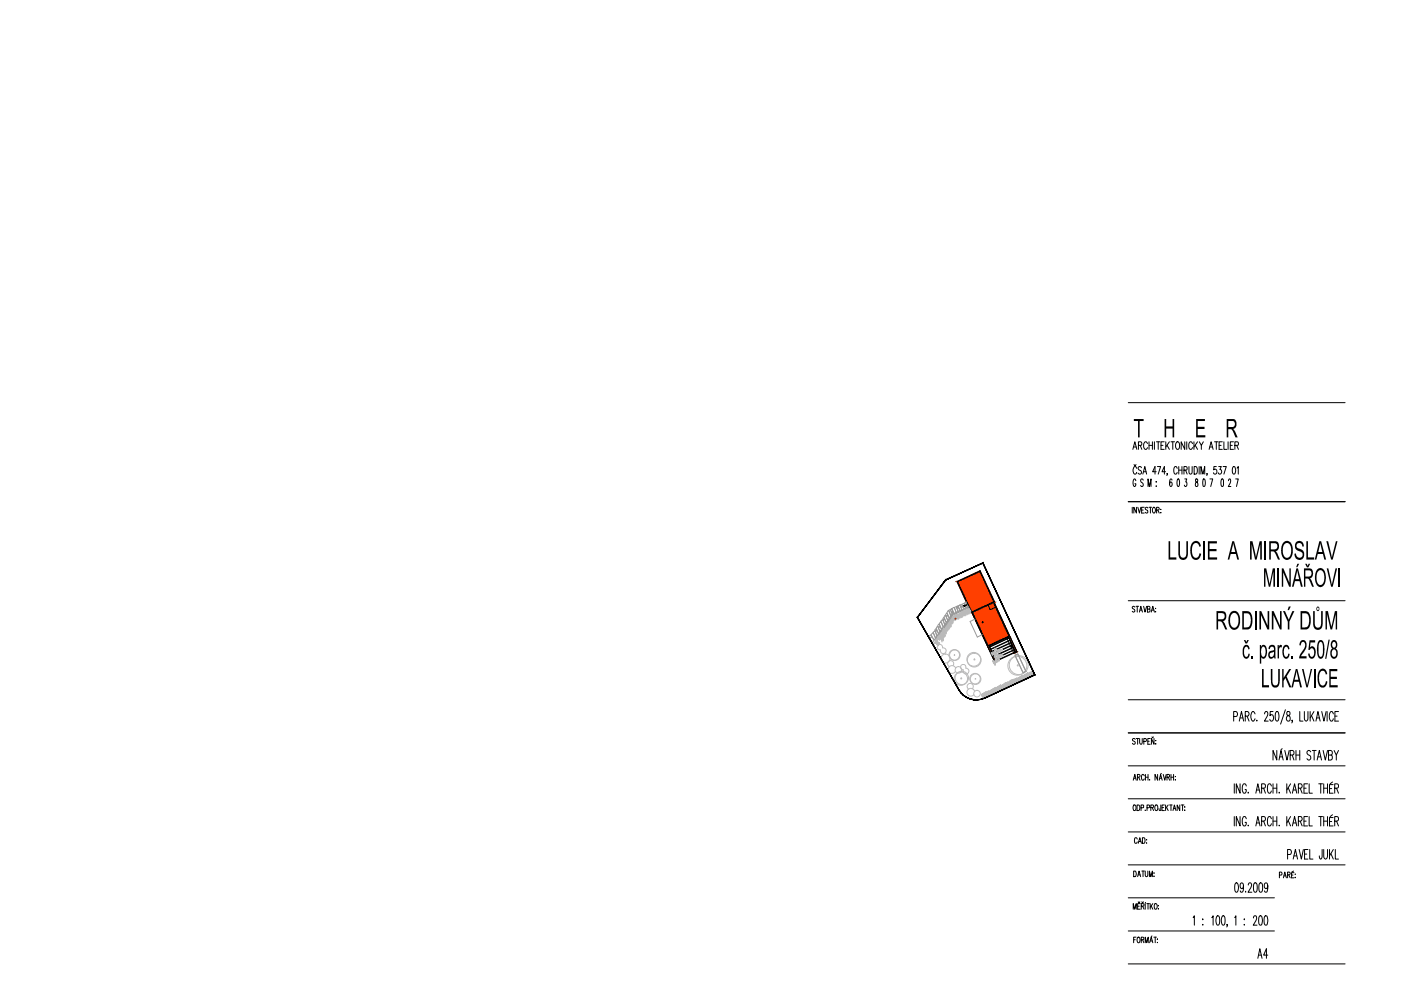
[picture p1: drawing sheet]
<svg xmlns="http://www.w3.org/2000/svg" width="297mm" height="210mm" viewBox="0 0 297 210" stroke-linecap="round" stroke-linejoin="round" font-family="sans-serif">
<g fill="none" stroke="#000" stroke-width=".21">
<path d="M239.2 85.4h46M240.2 95.3l.4-1.6 .4 1.6M240.4 94.8h.5M240.4 98.5l.3 .3 .2-.3M241 99.3l-.3-.4a.88 .88 0 0 0-.5 .8 .88 .88 0 0 0 .5 .8l.3-.4M241.4 94.4h.6v-.6l-.6-.1v1.6M241.8 94.4l.3 .9M242 99.2a.38 .38 0 0 0-.6-.2 .38 .38 0 0 0 .1 .6l.4 .3v.5a.41 .41 0 0 1-.6-.1M243.3 94.1l-.3-.4a.89 .89 0 0 0-.3 1.5l.3 .1 .3-.4M243.6 93.7v1.6M243.6 94.4h.7M244.3 93.7v1.6"/>
<path d="M244.8 93.7v1.6M245.2 93.7h.7M245.4 98.9h.7l-.5 1.6M245.6 93.7v1.6M246.2 94.4h.4M246.8 93.7h-.6v1.6h.6M247.2 93.7v1.6M247.4 94.4l.5 .9M247.9 93.7l-.7 1.1M248.3 93.7h.7M248.7 93.7v1.6M249.5 93.8l.1-.1a.9 .9 0 0 1 .3 1.5l-.1 .1a.89 .89 0 0 1-.3-1.5z"/>
<path d="M249.6 99.3l-.3-.4a.96 .96 0 0 0-.3 1.5l.3 .1 .3-.4M249.9 98.9v1.6M249.9 99.7h.7M250.6 98.9v1.6M251 99.7l.6-.1v-.6l-.6-.1v1.6M251.2 93.7v1.6l-.8-1.6v1.6M251.4 99.7l.3 .8M251.6 93.7v1.6M252.1 98.9v1.4l.3 .2 .3-.2 .1-1.4M252.8 94.1l-.3-.4a.9 .9 0 0 0-.2 1.5l.2 .1 .3-.4M253.1 93.7v1.6M253.2 98.9h.3a1.1 1.1 0 0 1 0 1.6h-.3z"/>
<path d="M253.4 94.4l.5 .9M253.9 93.7l-.8 1.1M254.2 98.9v1.6M254.3 93.7l.4 .7 .4-.7M254.7 94.4v.9M256.4 95.3l.4-1.6 .4 1.6M256.5 94.8h.5M257.5 93.7h.8M257.9 98.9h-.5v.7a.47 .47 0 0 1 .6 .4 .47 .47 0 0 1-.7 .4v-.2M257.9 93.7v1.6M258.4 98.9h.5l-.3 .7a.46 .46 0 0 1 .4 .6 .46 .46 0 0 1-.7 .2v-.2M258.5 94.4h.4"/>
<path d="M259.2 93.7h-.7v1.6h.7M259.3 98.9h.7l-.5 1.6M259.5 93.7v1.6h.6M260.4 93.7v1.6M260.8 94.4h.5M261.4 99l.2-.1a1.02 1.02 0 0 1 0 1.6l-.3-.3v-.3zM261.5 93.7h-.7v1.6h.7M261.8 94.4h.7v-.6l-.7-.1v1.6M262.2 94.4l.4 .9M262.3 99.3l.2-.4v1.6M239.2 106.4h46M240.1 107.6v1.2"/>
<path d="M240.8 101.9l-.2-.4a1.02 1.02 0 0 0 0 1.7l.2-.4v-.2h-.2M240.9 107.6v1.2l-.5-1.2v1.2M241.2 107.6l.4 1.2 .3-1.2M242 108.1h.4M242.3 100.5l.4-1.6 .4 1.6M242.4 101.8l-.1-.2a.35 .35 0 0 0-.5 .2 .35 .35 0 0 0 .2 .5 .45 .45 0 0 1 .4 .4 .45 .45 0 0 1-.4 .5l-.2-.3M242.5 100h.5M242.6 107.6h-.6v1.2h.6M243.4 107.7a.28 .28 0 0 0-.5-.1 .28 .28 0 0 0 0 .4l.4 .2 .1 .4-.2 .2-.4-.2M243.4 103.2v-1.7l.3 1.7 .3-1.7v1.7M243.6 107.6h.6M243.9 107.6v1.2"/>
<path d="M244.4 107.7l.2-.1a.67 .67 0 0 1 .4 .6 .67 .67 0 0 1-.4 .6l-.3-.5zM245.1 103h.1M245.1 100h-.7l.5-1.1v1.6M245.1 102.1v.2zM245.2 108.1h.5v-.4l-.5-.1v1.2M245.5 108.1l.3 .7M246.1 108h.1M246.1 108.7h.1M247.1 100h-.7l.5-1.1v1.6M247.5 100.4h-.1h.1l-.1 .4M248.5 101.8l-.3-.3a1.17 1.17 0 0 0 .1 1.7 .57 .57 0 0 0-.1-1l-.2 .4M249.7 101.6l.1-.1a1.23 1.23 0 0 1 0 1.7l-.3-.7z"/>
<path d="M251.2 101.5h.4l-.2 .7a.55 .55 0 0 1 .3 .5 .55 .55 0 0 1-.4 .5l-.2-.3M253.6 101.5l-.1 .6a.54 .54 0 0 1 .5 .5 .54 .54 0 0 1-.4 .6 .64 .64 0 0 1 .3-1.1v-.5zM254.6 100.5v-1.6l.4 1.6 .4-1.6v1.6M255.1 101.6l.2-.1 .2 .4v1l-.2 .3-.3-.3zM255.9 100.4l-.1 .4M256.5 101.5h.6l-.4 1.7M259 101.6l.2-.1 .2 .4v1l-.2 .3-.3-.3zM260.5 101.9v-.3l.3-.1 .1 .4-.1 .5-.4 .8h.6M262 101.5h.5l-.3 1.7M200.6 122.9l7.8-3.5 11 23.7-10.6 4.9a4.2 4.2 0 0 1-5.5-1.8l-8.8-15.3zM202.9 123.3l4.9-2.3 3.1 6.7-5 2.2zM203.1 123.3l4.7-2.1 2.9 6.4-4.7 2.1z"/>
<path d="M206.1 129.9l4.7-2.2 4.8 10.5-.6 .3-.1-.1 .4-.2-1.5-3.2-4.1 1.9 1.5 3.3-.3 .2zM206.1 129.9l4.8 10.5 .3-.2-1.5-3.3 4.1-1.9 1.5 3.2-.4 .2M209.5 128.3l.4 1 1.2-.5M210.6 127.7l3.3 7.2-4.4 2-3.3-7.1M210.8 127.7l4.8 10.5-.6 .3-.1-.1M213.4 135.2l.1 .2M213.6 135.5l.4 .9M213.9 135.2l-4.1 1.9M213.9 135.3l-4.1 1.9M214 136.5l.2 .4M214.1 135.7l-4.1 2M214.2 135.8l-4.2 1.9"/>
<path d="M214.2 137l.2 .4M214.4 136.2l-4.2 1.9M214.4 136.3l-4.1 1.9M214.5 137.5l.2 .4M214.6 136.7l-4.1 1.9M214.6 136.8l-4.1 1.9M214.7 138l.2 .4M214.8 137.2l-4.1 1.9M214.9 137.3l-4.2 1.9M214.9 138.4l-3.8 1.7M215 138.5l-3.8 1.7M215 137.7l-4.1 1.9 4.2-1.8"/>
<path d="M239.2 127.4h46M240.6 128.7a.27 .27 0 0 0-.4-.1 .27 .27 0 0 0 0 .5l.2 .1a.31 .31 0 0 1 .2 .5 .31 .31 0 0 1-.5-.1M240.9 128.6h.5M241.1 128.6v1.2M241.6 129.8l.3-1.2 .3 1.2M241.7 129.4h.4M242.5 128.6l.3 1.2 .3-1.2M243.3 129.1h.4l.1-.4-.5-.1v1.2l.5-.1v-.5l-.2-.1M244.1 129.8l.3-1.2 .4 1.2M244.2 129.4h.4M245 129h.1M245 129.7h.1"/>
<path d="M239.2 148.4h46M239.2 155.4h46M240.7 156.7a.3 .3 0 0 0-.4-.1 .3 .3 0 0 0-.1 .4l.3 .2a.31 .31 0 0 1 .1 .5 .31 .31 0 0 1-.5-.1M240.9 156.6h.6M241.2 156.6v1.2M241.6 156.6v.8l.3 .4 .2-.1 .1-.3v-.8M242.5 157.2h.5v-.5l-.5-.1v1.2M243.4 157.2h.3M243.9 156.6h-.5v1.2h.5M244.2 156.2l.2 .2 .1-.2M244.7 156.6v1.2l-.6-1.2v1.2M245.1 157h.1"/>
<path d="M245.1 157.7h.1M261.6 151.9h.5l.2-.1 .1-.6-.3-.3h-.5v2M262.7 152.9l.5-2 .5 2M262.9 152.2h.6M264 151.8h.7l.1-.6-.3-.3h-.5v2M264.4 151.8l.4 1.1M266.1 151.4l-.3-.5h-.3a1.62 1.62 0 0 0 0 2h.3l.3-.5M266.5 152.7v.2v-.1M268.1 151.4l.2-.5h.3l.2 .3a2.43 2.43 0 0 1-.7 1.7h.8M269.9 150.9h-.6v.9v-.2a.38 .38 0 0 1 .6 .2l.1 .5-.1 .5-.4 .1-.3-.4M270.5 151l.2-.1 .3 .1 .2 .8-.2 1-.3 .1a1.89 1.89 0 0 1-.2-1.9zM270.7 159.1v2l-.8-2v2"/>
<path d="M271.9 158.7l-.3 .2M272.4 159.1l.5 2 .4-2M272.5 150.5l-1 3M272.9 151l-.1 .2a.99 .99 0 0 0 .7 .8v.5l-.2 .4a.64 .64 0 0 1-.6-.7 .64 .64 0 0 1 .6-.6l.2-.2v-.4l-.2-.1zM274 152.8v.1l-.1-.1h.1l-.1 .5M274.8 159.1v2M275.6 150.9v2h.7M275.6 159.1v2M276.5 150.9l.1 1.7 .3 .3 .4-.3v-1.7M277.8 150.9v2M277.9 159.4a.45 .45 0 0 0-.7-.1 .45 .45 0 0 0 .1 .7l.6 .4a.52 .52 0 0 1-.3 .7h-.2l-.3-.2M278.1 151.8l.5 1.1"/>
<path d="M278.2 159.1h.8M278.6 150.9l-.8 1.3M278.6 159.1v2M279 152.9l.4-2 .5 2M279.2 152.2h.5M280.2 150.9l.5 2 .5-2M280.5 159.1l.5 2 .5-2M281.4 150.9v2M282.7 151.4l-.3-.5a1.01 1.01 0 0 0-.5 1.5 .41 .41 0 0 0 .2 .4 .41 .41 0 0 0 .4 0l.2-.4M282.9 159.1l.4 1 .5-1M283 151.8h.5M283.8 150.9h-.8v2h.8"/>
<path d="M239.2 169.4h46M239.2 176.4h46M239.2 162.4h46M240.3 165.4l.3-1.2 .3 1.2M240.4 170.7a.62 .62 0 0 1 .5 .6 .62 .62 0 0 1-.5 .6 1 1 0 0 1 0-1.2zM240.4 165h.4M241.1 170.7a.59 .59 0 0 1 .6 .6 .59 .59 0 0 1-.6 .6zM241.1 177.9a.32 .32 0 0 0-.4-.3 .32 .32 0 0 0-.2 .5v.2a.32 .32 0 0 0 .2 .5 .32 .32 0 0 0 .4-.3M241.2 164.8l.5-.1-.1-.4-.4-.1v1.2M241.3 178.8l.4-1.2 .3 1.2M241.4 164.8l.3 .6M241.5 178.4h.4"/>
<path d="M241.9 171.3l.5-.1 .1-.4-.6-.1v1.2M242.2 177.6h.3a.8 .8 0 0 1 0 1.2h-.3zM242.6 164.5a.32 .32 0 0 0-.4-.3 .32 .32 0 0 0-.2 .5v.3a.32 .32 0 0 0 .2 .4 .32 .32 0 0 0 .4-.3M242.8 171.7l.1 .1M242.9 164.2v1.2M242.9 164.8h.5M243.1 178.7h.1M243.1 178v.1zM243.2 171.3l.5-.1v-.5h-.5v1.2M243.4 164.2v1.2M243.7 165.3h.1M244 171.2h.5v-.4l-.5-.1v1.2"/>
<path d="M244.3 171.2l.3 .7M245 170.7h.1a.64 .64 0 0 1 .4 .6 .64 .64 0 0 1-.4 .6 .85 .85 0 0 1-.1-1.2zM245.4 164.2v1.2l-.5-1.2v1.2M245.8 165.4l.3-1.2 .3 1.2M245.9 165h.4M246.1 170.7v1.1h-.3l-.1-.4M246.2 164l-.1 .1M246.4 171.2h.3M246.6 164.2l.4 1.2 .3-1.2M246.9 170.7h-.5v1.2h.5M247.1 170.7v1.2M247.3 171.2l.4 .7"/>
<path d="M247.4 164.8l.5-.1v-.4l-.5-.1v1.2M247.7 170.7l-.6 .7M247.7 164.8l.3 .6M248 170.7h.5M248.3 164.2v1.2M248.3 170.7v1.2M248.3 164.8h.5M248.7 171.9l.3-1.2 .3 1.2M248.8 171.4h.4M248.8 164.2v1.2M249.2 164.6h.1M249.2 165.3h.1"/>
<path d="M250.1 170.7v1.2l-.5-1.2v1.2M250.4 170.7h.6M250.7 170.7v1.2M251.2 171.1h.1M251.2 171.7v.2zM261.7 166.2v2M261.7 173.1v2M262.9 173.1v2l-.8-2v2M262.9 166.2v2l-.8-2v2M264.2 173.6a.44 .44 0 0 0-.5-.5 1.57 1.57 0 0 0 0 2 .44 .44 0 0 0 .5-.4v-.3h-.2M264.2 166.7a.41 .41 0 0 0-.2-.4 .41 .41 0 0 0-.4 0 1.69 1.69 0 0 0 .1 1.9 .44 .44 0 0 0 .5-.5v-.3h-.2M264.7 174.9l-.1 .1h.1"/>
<path d="M264.7 168l-.1 .1h.1M266.3 175.1l.4-2 .5 2M266.3 168.2l.4-2 .5 2M266.4 174.5h.6M266.4 167.5h.6M267.5 174.1h.5l.3-.2-.1-.7-.7-.1v2M267.5 167.1h.5l.3-.2-.1-.6-.7-.1v2M267.9 174.1l.4 1M267.9 167.1l.4 1.1M269.6 173.6a.41 .41 0 0 0-.2-.4 .41 .41 0 0 0-.5 0 1.69 1.69 0 0 0 .2 1.9 .44 .44 0 0 0 .5-.4M269.6 166.7a.41 .41 0 0 0-.2-.4 .41 .41 0 0 0-.5 0 1.69 1.69 0 0 0 .2 1.9 .44 .44 0 0 0 .5-.5M269.9 166.2v2"/>
<path d="M269.9 173.1v2M269.9 174.1h.8M269.9 167.1h.8M270.7 166.2v2M270.7 173.1v2M271.2 161.1l.4-2 .5 2M271.2 174.9l.1 .1M271.2 168l.1 .1M271.3 160.5h.6M272.8 166.2v2M272.8 173.1v2M273.1 174l.5 1.1"/>
<path d="M273.1 167l.5 1.2M273.5 160.1l.8-.1v-.8l-.8-.1v2M273.6 173.1l-.8 1.4M273.6 166.2l-.8 1.3M274 160.1l.3 1M274 175.1l.5-2 .4 2M274 168.2l.5-2 .4 2M274.2 174.5h.6M274.2 167.5h.6M274.8 160.1h.8M275.3 174.1l.7-.1 .1-.3-.1-.5-.7-.1v2M275.3 167.1l.7-.1 .1-.3-.1-.4-.7-.1v2"/>
<path d="M275.7 174.1l.4 1M275.7 167.1l.4 1.1M276.5 174.1h.4M276.5 167.1h.4M277.2 173.1h-.7v2h.7M277.2 166.2h-.7v2h.7M277.6 173.1v2h.6M277.6 166.2v2h.6M279.3 161.1l.4-2 .5 2M279.4 160.5h.6M279.6 173.1h.8M279.6 166.2h.8"/>
<path d="M280 166.2v2M280 173.1v2M280.7 174.1h.8M280.7 166.2v2M280.7 173.1v2M280.7 167.1h.8M281.5 166.2v2M281.5 173.1v2M281.7 160.1h.5l.2-.2v-.6l-.2-.2h-.5v2h.5l.2-.2v-.6l-.2-.2M281.9 174.2h.4M281.9 167.2h.4M282.5 172.7l-.5 .4"/>
<path d="M282.5 165.8l-.5 .4M282.6 173.3h-.7v1.8h.7M282.6 166.4h-.7v1.8h.7M283 174.1h.5l.2-.2v-.7l-.7-.1v2M283 167.1h.5l.2-.2v-.6l-.7-.1v2M283.3 160.1v1M283.4 174.1l.4 1M283.4 167.1l.4 1.1M239.2 183.4h46M239.2 190.4h31M239.2 197.4h31M240.3 192.8v-1.2l.3 1.2 .3-1.2v1.2"/>
<path d="M240.4 184.7h.3a.8 .8 0 0 1 0 1.2h-.3zM240.4 199.2h.3M240.9 198.7h-.5v1.2M241.2 185.9l.3-1.2 .3 1.2M241.2 192.1h.3M241.2 198.7a.55 .55 0 0 1 .6 .4 .55 .55 0 0 1-.2 .6l-.1 .1a.62 .62 0 0 1-.5-.4 .62 .62 0 0 1 .2-.7zM241.3 191.2l.2 .3 .2-.3M241.3 185.5h.4M241.8 191.6h-.6v1.2h.6M242 199.2h.5l-.1-.5h-.4v1.2M242 192.1h.5v-.4l-.5-.1v1.2M242.1 191.2l.2 .3 .1-.3"/>
<path d="M242.1 184.7h.5M242.3 199.2l.2 .7M242.3 192.1l.3 .7M242.3 184.7v1.2M242.8 184.7v.8l.2 .4 .3-.2 .1-1M242.8 199.9v-1.2l.3 1.2 .3-1.2v1.2M242.8 191.6v1.2M242.9 191.3l-.1 .2M243.1 191.6h.6M243.4 191.6v1.2M243.7 185.9v-1.2l.3 1.2 .3-1.2v1.2M243.7 199.9l.4-1.2 .3 1.2"/>
<path d="M243.9 199.5h.4M243.9 191.6v1.2M244.1 192.1l.3 .7M244.2 198.4l-.1 .2M244.4 191.6l-.5 .7M244.6 198.7h.6M244.7 185.1v.1zM244.7 185.7v.2zM244.8 191.6h.1a.62 .62 0 0 1 .5 .6 .62 .62 0 0 1-.5 .6 1 1 0 0 1-.1-1.2zM244.9 198.7v1.2M245.4 199.8h.1M245.4 199.1v.1z"/>
<path d="M245.6 192h.1M245.6 192.6v.2zM253 194.5l.2-.3v2M255 194.8v.2zM255 196v.2zM256.9 194.5l.3-.3v2M258 194.3l.3-.1a1.6 1.6 0 0 1 0 2h-.1a1.65 1.65 0 0 1-.2-1.9zM259.2 194.3l.2-.1a1.6 1.6 0 0 1 0 2h-.1a1.65 1.65 0 0 1-.1-1.9zM260.2 196.1h-.1h.1l-.1 .4M261.8 194.5l.2-.3v2M261.9 187.3l.3-.1a1.47 1.47 0 0 1 0 2h-.1a1.86 1.86 0 0 1-.2-1.9zM263.6 187.8l-.1 .5a.58 .58 0 0 1-.7-.4 .58 .58 0 0 1 .5-.7l.3 .2v.4a1 1 0 0 1-.4 1.4l-.2-.3"/>
<path d="M263.8 194.8v.2zM263.8 196v.2zM264.1 189v.1M264.7 187.6l.2-.4 .3 .1 .2 .3-.2 .6-.6 1h.8M265.8 194.6l.2-.4 .3 .1 .1 .2a2.3 2.3 0 0 1-.7 1.7h.8M265.9 187.3l.3-.1a1.6 1.6 0 0 1 0 2h-.1a1.86 1.86 0 0 1-.2-1.9zM267 194.3h.5l.2 .7-.2 1.1-.3 .1a1.86 1.86 0 0 1-.2-1.9zM267.1 187.3l.3-.1a1.6 1.6 0 0 1 0 2h-.2a1.86 1.86 0 0 1-.1-1.9zM268.2 194.3h.4l.2 .7-.2 1.1-.3 .1a1.86 1.86 0 0 1-.1-1.9zM268.8 187.8l-.2 .5a.59 .59 0 0 1-.6-.4 .59 .59 0 0 1 .4-.7h.1a1.48 1.48 0 0 1 0 2l-.3-.1-.1-.2M271.3 185.5h.4l.1-.3-.2-.3h-.3v1.2M272.1 186.1l.3-1.2 .3 1.2"/>
<path d="M272.2 185.7h.4M273 181.2h.5l.2-.2 .1-.5-.3-.4h-.5v2M273 185.5l.5-.1v-.4l-.5-.1v1.2M273.2 185.5l.3 .6M273.8 185.5h.3M274.2 182.1l.4-2 .5 2M274.3 184.7l-.4 .2M274.3 185h-.5v1.1h.5M274.3 181.5h.6M274.6 185.3h.1M274.6 186v.1zM275.4 180.1l.5 2 .4-2"/>
<path d="M276.6 181.1h.5M277.3 180.1h-.7v2h.7M277.7 180.1v2h.7M280.3 180.1v1.5l-.2 .5-.3-.2-.1-.4M280.7 180.1v1.7l.3 .3 .3-.1 .2-.4v-1.5M281.9 180.1v2M282.2 181l.5 1.1M282.7 180.1l-.8 1.4M283.1 180.1v2h.7M239.2 204.4h46M266.7 203.2l.4-2 .5 2M266.9 202.5h.5"/>
<path d="M268.8 202.5h-.9l.6-1.3v2"/>
<circle cx="208.3" cy="132" r=".11"/>
<circle cx="208.3" cy="132" r=".06"/>
<circle cx="214.6" cy="137.1" r=".11"/>
<circle cx="214.6" cy="137.1" r=".06"/>
</g>
<g fill="#000">
<path d="M240.4 88.8h2.1v.5h-.9v3.4h-.3v-3.4h-.9zM246.9 88.8h.4v1.6h1.3v-1.6h.3v3.9h-.3v-1.8h-1.3v1.8h-.4zM253.6 88.8h1.9v.5h-1.6v1.2h1.5v.5h-1.5v1.3h1.7v.4h-2zM247.8 114.8h.3v3.4h1.3v.4h-1.6zM249.8 114.8h.4v3l.2 .3 .4 .2 .4-.1 .2-.3 .1-3.1h.4l-.1 3.1-.1 .4-.4 .3h-.9l-.5-.5zM252.8 115.1l.3-.3 .5-.1 .5 .1 .4 .6 .1 .4-.3 .1-.3-.6-.3-.2-.4 .1-.4 .3-.1 .5v1.4l.3 .7 .8 .1 .2-.2 .2-.7 .4 .1-.4 .9-.4 .4-.8-.1-.6-.9-.1-1.6zM256.1 114.8h1.9v.4h-1.6v1.2h1.5v.5h-1.5v1.3h1.6v.4h-1.9zM265 114.8h.5l.8 3.3 .8-3.3h.4v3.8h-.3v-3.2l-.8 3.2h-.3l-.7-3.3v3.3h-.4zM274.7 115l.5-.3 .7 .1 .3 .2 .3 .9h-.4l-.1-.5-.4-.3-.5 .1-.2 .4a.95 .95 0 0 0 1 .9l.6 .6v.9l-.5 .6-.8 .1-.5-.4-.3-.9 .4-.1 .1 .6 .5 .4 .6-.2 .2-.5-.2-.5-1-.4-.4-.4v-.9zM277 114.8h.3v3.4h1.3v.4h-1.6zM281.2 114.8h.4l.8 3.4 .8-3.4h.4l-1 3.8h-.4zM265.3 139.1h.4v.5h-.4z"/>
<path d="M267 129.6h.4l1.4 3.1v-3.1h.3v3.9h-.4l-1.3-3.1v3.1h-.4zM268 120.5h.5l.7 3.4 .7-3.4h.4v3.9h-.3v-3.3l-.7 3.3h-.3l-.7-3.3v3.3h-.3zM269.6 129.6h.4l1.4 3.1v-3.1h.3v3.9h-.3l-1.4-3.1v3.1h-.4zM270.9 136.8h.2v.4a.39 .39 0 0 1 .2-.4 .39 .39 0 0 1 .5 .1l-.1 .4a.46 .46 0 0 0-.5 .2 .46 .46 0 0 0 0 .5v1.6h-.3zM271.8 120.5h.3l1.3 3.1v-3.1h.3v3.9h-.4l-1.2-3v3h-.3zM272.1 137l.4-.3 .5 .1 .4 .8-.3 .1v-.1a.44 .44 0 0 0-.5-.4 .44 .44 0 0 0-.4 .5l.1 1.3a.45 .45 0 0 0 .6 .2 .45 .45 0 0 0 .2-.6h.3l-.2 .8-.4 .3-.5-.2-.4-1v-.9zM273.8 139.1h.3v.5h-.3zM275.8 135.9l.7-.2 .5 .7v.7l-.2 .6-1 1.4h1.2v.5h-1.6l.2-.8 1.1-1.7v-.6a.47 .47 0 0 0-.6-.4 .47 .47 0 0 0-.3 .7h-.3zM277.7 135.7h1.1v.5h-.9l-.2 1.1 .4-.3 .4 .1 .3 .4 .2 .6-.1 .9-.4 .6-.4 .1-.4-.2-.3-.9 .3-.1 .1 .5a.51 .51 0 0 0 .7 .1 .51 .51 0 0 0 .1-.6l-.1-.7a.43 .43 0 0 0-.4-.4 .43 .43 0 0 0-.4 .4h-.3zM281.7 135.6h.2l-.7 4.1h-.2zM281 129.6h.5l.8 3.3 .7-3.3h.5v3.9h-.3v-3.3l-.8 3.3h-.3l-.8-3.3v3.3h-.3zM281.3 120.5h.3l.8 3.5 .8-3.5h.3l-.9 3.9h-.4z"/>
<path d="M267.6 141.8h.3v3.5h1.2v.4h-1.5zM269.4 141.8h.4v2.8l.4 .7h.5l.3-.4v-3.1h.3v3l-.3 .7-.4 .3-.7-.1-.3-.5zM271.9 141.8h.2v1.9l1.2-1.9h.5l-1 1.6 1 2.3h-.4l-.9-2-.4 .7v1.3h-.2zM276 141.8h.4l.7 3.5 .8-3.5h.3l-.9 3.9h-.3zM279.8 142.1l.5-.3h.5l.4 .4 .2 .7-.3 .1-.2-.6-.3-.2-.5 .1-.3 .5-.2 1.1 .3 1.2 .4 .3h.3l.4-.4 .1-.6 .3 .1-.2 .9-.5 .4-.8-.1-.5-.9-.1-1.6zM281.8 141.8h1.7v.5h-1.4v1.2h1.3v.5h-1.3v1.3h1.5v.4h-1.8z"/>
<path d="M260.1 88.8h1.5l.3 .3 .3 .5v.6l-.3 .5-.5 .3 .5 .6 .5 1.1h-.5l-.5-1.4-.4-.3h-.6v1.7h-.3zM260.4 89.3v1.2h1l.3-.1 .1-.7-.2-.4z"/>
<path d="M261.3 114.8h.3l1.1 3.8h-.4l-.3-1.1h-1.1l-.3 1.1h-.3zM261.5 115.2l-.4 1.8h.8z"/>
<path d="M269.1 114.8h1.4l.5 .2 .2 .5-.1 .8-.3 .4-.3 .2 .3 .3 .6 1.4h-.4l-.7-1.4-.3-.3h-.6v1.7h-.3zM269.4 115.2v1.3h.9l.4-.2 .1-.4-.1-.6-.3-.1z"/>
<path d="M272.2 114.9l.6-.2 .5 .1 .5 .5 .3 .6-.1 1.8-.4 .7-.6 .3h-.4l-.5-.4-.4-.8v-1.6zM272.4 115.3l-.4 .7v1.2l.3 .8 .4 .3h.3l.5-.3 .2-.6v-1.3l-.2-.7-.3-.2z"/>
<path d="M279.7 114.8h.4l1.1 3.8h-.4l-.3-1.1h-1.1l-.3 1.1h-.3zM279.9 115.2l-.4 1.8h.9z"/>
<path d="M257.9 129.6h1.3l.7 .3 .1 1.2-.3 .5-.4 .1 .4 .5 .5 1.3h-.4l-.6-1.5-.5-.3h-.4v1.8h-.4zM258.3 130v1.3h.9l.3-.2 .2-.6-.3-.4z"/>
<path d="M260.9 129.9l.5-.4 .7 .1 .4 .3 .3 .7v1.9l-.3 .7-.6 .3-.9-.2-.5-1v-1.3zM261.2 130.2l-.4 .6v1.2l.3 .7 .3 .3 .3 .1 .4-.1 .3-.4 .2-.7-.1-1-.4-.8-.5-.2z"/>
<path d="M263.4 129.6h1.3l.4 .3 .3 .4 .1 .8v1.2l-.3 .8-.4 .3-1.4 .1zM263.7 130v3h.9l.3-.2 .3-.7-.1-1.4-.4-.6z"/>
<path d="M263.8 136.9l.3-.2 .4 .1 .3 .2 .2 .6-.3 .1-.1-.2a.42 .42 0 0 0-.5-.3 .42 .42 0 0 0-.3 .5v1.1a.41 .41 0 0 0 .5 .5 .41 .41 0 0 0 .4-.6v-.1h.3l-.4 1h-.6l-.4-.3-.1-.6v-1zM263.7 135.7h.4l.1 .4 .2-.4h.4l-.4 .7h-.3z"/>
<path d="M269.1 137l.4-.3 .7 .2 .2 .5 .1 2.2h-.3l-.1-.3-.5 .4-.5-.2-.2-.4 .1-.7 .2-.3 .4-.1a.42 .42 0 0 0 .5-.4 .42 .42 0 0 0-.4-.5 .42 .42 0 0 0-.4 .4l-.1 .2-.3-.1zM269.3 138.5l-.1 .2a.44 .44 0 0 0 .5 .6 .44 .44 0 0 0 .4-.6 .26 .26 0 0 0-.1-.4 .26 .26 0 0 0-.4 .1z"/>
<path d="M272 129.6h.4l.8 1.8 .8-1.8h.4l-1 2.2v1.7h-.4v-1.7zM273.2 128.6h.5l-.4 .8h-.3z"/>
<path d="M274.9 120.5h.3l1 3.9h-.4l-.3-1.2h-.9l-.3 1.2h-.4zM275 120.9l-.4 1.9h.8zM275.1 119.5h.3l-.3 .8h-.3z"/>
<path d="M275.7 129.6h1.4l.4 .3 .3 .5 .1 1.9-.3 .8-.5 .3-1.4 .1zM276.1 130v3h.9l.5-.6v-1.7l-.4-.6z"/>
<path d="M276.5 120.5h1.3l.4 .3 .2 .4v.7l-.2 .5-.5 .2 .3 .3 .6 1.5h-.4l-.5-1.4-.4-.3h-.5v1.7h-.3zM276.8 120.9v1.3h.8l.4-.2 .1-.5-.2-.5zM276.7 119.5h.4l.2 .5 .1-.5h.4l-.4 .8h-.3z"/>
<path d="M279.3 120.8l.4-.3h.5l.6 .5 .2 .6 .1 1.1-.2 1-.4 .6-.4 .2-.8-.3-.4-.9-.1-1.5zM279.5 121.1l-.4 .9 .1 1.2 .4 .7 .5 .1 .4-.3 .2-.6v-1.5l-.3-.5-.3-.2z"/>
<path d="M279.6 135.8l.3-.1 .5 .1 .4 1-.1 2-.2 .6-.4 .3-.5-.3-.3-.9v-1.7zM279.9 136.1l-.3 .8 .1 2.1a.41 .41 0 0 0 .5 .2 .41 .41 0 0 0 .2-.5v-2.1l-.2-.4z"/>
<path d="M278.4 129.6h.4v3l.5 .5 .4-.1 .3-.3 .1-3.1h.3v3.1l-.3 .6-.5 .2-.7-.1-.4-.7zM279.3 128.7a.44 .44 0 0 1 .5 .2 .44 .44 0 0 1-.2 .6 .44 .44 0 0 1-.5-.3 .44 .44 0 0 1 .2-.5zM279.2 129.1a.25 .25 0 0 0 .5 0 .25 .25 0 0 0-.5 0z"/>
<path d="M282.4 135.9l.6-.2 .4 .3 .1 .4v.7l-.3 .4 .4 .5v.9l-.2 .5-.5 .3-.6-.2-.2-.7v-.9l.4-.4-.4-.6zM282.6 136.2l-.2 .4 .1 .5a.42 .42 0 0 0 .6 .1 .42 .42 0 0 0 .1-.6v-.3a.33 .33 0 0 0-.6-.1zM282.6 137.7l-.2 .4-.1 .6 .4 .6 .4-.1 .1-.2v-1a.41 .41 0 0 0-.6-.3z"/>
<path d="M267.1 136.8h.3v.3l.3-.4 .6 .1 .3 1-.1 1.2-.3 .6-.4 .1-.4-.4v1.4h-.3zM267.7 137.1l-.3 .9v.9a.46 .46 0 0 0 .7 .3 .46 .46 0 0 0 .2-.6l-.1-1.2-.2-.3z"/>
<path d="M274.7 141.8h.4l.9 3.9h-.3l-.3-1.1h-1l-.3 1.1h-.3zM274.9 142.2l-.4 1.9h.8z"/>
</g>
<path d="M255.3 114.8v3.8M268.3 114.8v3.8M266.3 129.6v3.9M271 120.5v3.9M278.7 141.8v3.9" fill="none" stroke="#000" stroke-width=".34"/>
<path d="M284 120.5v3.9" fill="none" stroke="#000" stroke-width=".3"/>
<g fill="#ff3f00" stroke="#ff3f00" stroke-width=".21">
<path d="M206.1 129.9l4.7-2.2 1 2.2z"/>
<path d="M215.2 138.2h.4l-.3 .2z"/>
<path d="M209.4 136.9h.3l1.5 3.3z"/>
<path d="M202.9 123.3l4.9-2.3 1.1 2.3z"/>
<path d="M202.9 123.3h6l2 4.4z"/>
<path d="M206.1 129.9l2.4 5.1h5.7zM206.1 129.9h5.7l2.4 5.1z"/>
<path d="M208.5 135l.9 1.9h.3zM208.5 135h5.3l-4.1 1.9z"/>
<path d="M213.8 135l1.5 3.2h.3zM213.8 135h.4l1.4 3.2z"/>
<path d="M215.2 138.2h.4zM215.3 138.2h.3z"/>
<path d="M214.9 138.4h.4l-.1-.2zM214.9 138.4h.4l-.3 .1z"/>
<path d="M209.4 136.9l1.5 3.3h.3zM210.9 140.2h.3l-.3 .2z"/>
<path d="M202.9 123.3l2 4.4h6zM204.9 127.7h6l-5 2.2z"/>
</g>
<g fill="none" stroke="#989898" stroke-width=".21">
<path d="M197.1 134.8l.3-.2 .2 .3-.6 .4-.1-.3zM197.1 135.3l.5-.2 .5 .6-.5 .6zM197.4 134.6l.5-.4 .4 1.1-.2 .4zM197.9 134.1l.3-.3h.1l.4 1.1-.3 .3zM198.3 133.5l.2-.2 .1 .3-.3 .2zM198.3 133.9l.4-.2 .3 .7-.3 .4zM198.7 132.8h.1l.5 1.2-.2 .3-.6-1.1zM198.9 132.5l.3-.1 .1 .5-.3 .1zM199 133h.4l.2 .5-.3 .4zM199.4 131.9l.6 1.1-.3 .4-.6-1.2zM199.5 131.6l.3-.2 .1 .1 .4 1-.3 .4zM200 131.5l.3-.2 .3 .7-.3 .4z"/>
<path d="M200.1 131l.2 .3-.3 .2-.1-.3zM200.3 130.5l.6 1.1-.3 .4-.5-1.2zM200.6 130.7l.4-.1 .2 .5-.3 .4zM200.7 130l.3 .5-.4 .2-.1-.4zM201 129.4l.6 1.2-.4 .4-.4-1.1zM201.2 129.4l.3-.1 .4 .9-.3 .3zM201.5 129.2l.3-.1 .2 .6-.3 .1zM201.8 129.8l.2-.1 .2 .4-.3 .1zM201.8 129l.5-.2 .4 1-.4 .2zM202.3 128.8l.5-.1 .3 1-.3 .2zM202.8 128.6l.3-.1v.1l-.3 .3zM202.8 128.9l.4-.2 .3 .7-.4 .3z"/>
<path d="M203.1 128.5l.4-.2 .4 1-.3 .1zM203.7 128.2h.2l.2 .4-.4 .1zM203.7 128.7l.4-.1 .2 .5-.4 .2zM203.9 128.1l.5-.2 .4 1-.5 .2zM204.5 127.8l.3-.1 .3 1-.3 .1zM204.9 127.6l.1 .7h.2l-.2 .1 .2 .3 .1-.1M205.4 128.7l-3.6 1.6-3.6 5.3 .2 .1 3.6-5.2 3.4-1.7M206.7 131.3l-1 .5 1.5 3.3 1.1-.5M215.2 138.9l.6-.3 1.7 3.8-.6 .2zM215.2 138.9l.6-.2 1.7 3.7-.6 .2z"/>
</g>
<g fill="none" stroke="#bababa" stroke-width=".21">
<path d="M198 136.4h.1M198.1 136.3l.5 .2-.3-.2-.3 .1zM198.3 136v.2zM198.3 136.2h.1M198.4 135.7v.3zM198.4 136l.1 .3 .3 .1a.33 .33 0 0 1-.4-.4zM198.4 136h.1M198.4 135.6h.1M198.5 135.6v.3zM198.5 135.6h.1M198.5 136.3l.1 .4 .2-.1 .2 .1-.3-.1zM198.5 135.5h.2l-.3 .1z"/>
<path d="M198.6 136l.1 .3zM198.6 136h.1M198.6 135.7l.1 .3zM198.6 135.7h.1M198.6 135.9h.1M198.6 135.6l.2 .2zM198.7 135.4l.1 .3zM198.7 135.8l-.1 .1zM198.7 136.2h.1M198.7 136l.1 .3h.4a.33 .33 0 0 1-.5-.3zM198.8 135.7h.1M198.8 135.9l-.1 .3z"/>
<path d="M198.8 135.8h.1M198.8 135.5h.2l.2 .1M198.8 135.5l-.1-.3a.34 .34 0 0 0 .5 .4M198.8 136.4h.1M198.8 135.1h.1M198.9 136.3v.3zM198.9 136.6h.1M198.9 135h.1l-.2 .1zM199 135.2v.3zM199 135.2h.1M199 136.7h.1M199 134.9h.1"/>
<path d="M199 135.1v.2zM199 135.3h.1M199 136.3v.3zM199 136.3h.1M199 134.8h.2l-.2 .1zM199.1 135v.2zM199.1 135h.1M199.2 135.2l.2-.1zM199.2 135.2h.1M199.2 135.1v.3zM199.2 134.8l.1 .2zM199.2 135.4h.1"/>
<path d="M199.2 135.6h.1M199.2 136.3h.1M199.2 134.6l.2 .3zM199.2 135h.1M199.3 135h.1M199.4 134.4v.2zM199.4 134.4h.1M199.4 134.9h.1M199.4 135.4h.1M199.4 135.1v.3zM199.5 134.7l.1 .2zM199.5 134.7h.1"/>
<path d="M199.5 134.4l.1 .2zM199.5 134.4h.1M199.5 135.3l.2 .3 .3 .1a.34 .34 0 0 1-.5-.4zM199.6 134.9l-.1 .2-.3-.1M199.6 134.9l.2 .2-.3-.2-.3 .1M199.6 135.3h.3M199.6 135.2l-.1-.3a.34 .34 0 0 0 .4 .4M199.6 134.6h.1M199.6 134.9h.1M199.7 134.1l.1 .2zM199.7 134.6l-.1 .3zM199.7 135.2v.3z"/>
<path d="M199.7 135.7v.2zM199.7 134.5h.1v.1h-.2zM199.7 135.5h.1M199.7 135.9h.1M199.8 134.7v.2zM199.8 134.7h.1M199.8 133.9l.1 .3zM199.8 133.9h.1M199.8 134.2l.1 .3zM199.8 134.2h.1M199.8 134.3h.1M199.8 137.3a.57 .57 0 0 0-.5-.7 .57 .57 0 0 0-.6 .6 .57 .57 0 0 0 .7 .6"/>
<path d="M199.9 137.4a.61 .61 0 0 1 .7 .5 .61 .61 0 0 1-.7 .7 .61 .61 0 0 1-.5-.8M199.9 133.5l.2 .3zM199.9 133.7l.1 .2zM199.9 134.9h.1M199.9 134.9v.3zM199.9 133.9h.1M199.9 134.1h.1M199.9 134.4l.1 .3 .2-.1 .2 .2-.3-.1zM199.9 134.6v.3zM199.9 135.3h.1M199.9 135.2h.1M200 134l-.1 .1z"/>
<path d="M200 133.9h.1M200 134.9l.1 .2zM200 135.7h.1M200.1 133.4v.3zM200.1 133.8h.1M200.1 134.2l.1-.1-.1 .3zM200.1 134.2v.3zM200.1 134.2h.1M200.1 135.1h.1M200.1 133.7h.1M200.1 133.2v.3zM200.1 133.2h.1"/>
<path d="M200.1 134.7l.1 .2zM200.1 133.2l.1 .3 .2-.1 .2 .1h-.3zM200.1 133.6l.1 .2zM200.1 133.6h.1M200.1 134.4h.1M200.2 134.9h.1M200.2 133.8l-.3 .1M200.2 134.2l.2-.1 .2 .1M200.2 134.1l-.1-.3 .2 .3 .3 .1M200.2 134.4l.1 .2-.2-.1zM200.3 133.8l.2 .2-.3-.2-.3 .1M200.3 134.6h.1"/>
<path d="M200.3 133.2l.1 .2zM200.3 133.2h.1M200.3 133.8h.1M200.3 132.9l.1 .2zM200.3 132.9h.1M200.3 133.5v.3zM200.3 134.1l.1 .3zM200.4 134.4h.1M200.4 134.8h.1M200.4 133h.2zM200.4 133h.1M200.4 133.6v.2z"/>
<path d="M200.4 133.6h.1M200.5 132.7l.1 .3zM200.5 132.6l.1 .2zM200.5 133a.35 .35 0 0 1 .6 0l-.2-.2zM200.5 133h.1M200.6 133.5h.1M200.6 133.4l-.1-.3a.33 .33 0 0 0 .4 .4M200.6 133.8v.3zM200.6 133h.1M200.6 133.4l.3 .1M200.6 134.2h.1M200.6 134.1h.1"/>
<path d="M200.6 132.3l.1 .3zM200.6 132.3h.1M200.6 132.8h.1M200.6 133.3h.1M200.7 133l-.1 .3zM200.7 133.4v.2zM200.7 132.9l.2 .3 .3 .1-.3-.1zM200.7 133.6h.1M200.8 132.6l.1 .3zM200.8 132.6h.1M200.8 132.3l.1 .3zM200.8 132.3h.1"/>
<path d="M200.9 133.5v.3zM200.9 133.5h.1M200.9 132.5h.1M200.9 132.8h.1M200.9 132l.2 .2zM200.9 132.5v.3zM200.9 133.1l.1 .3zM201 132.4h.1l-.2 .1zM201 133.4h.1M201 132.6v.3zM201 132.6h.1M201.1 132.2l.1 .2z"/>
<path d="M201.1 132.2h.1M201.1 131.8l.1 .3-.2-.1zM201.1 131.8h.1M201.1 132.7h.2l-.1 .1zM201.2 131.4l.1 .3zM201.2 131.6l.1 .3zM201.2 132.8h.1M201.2 132.8v.3zM201.2 131.9h.1M201.2 132h.1M201.2 132.3l.1 .3 .4 .1-.4-.1zM201.2 133.3h.1"/>
<path d="M201.2 133.1h.1M201.3 131.9l-.1 .1zM201.3 131.9h.1M201.3 132.7v.3zM201.3 131.3l.1 .2zM201.3 131.3h.1M201.3 131.7h.1M201.3 132.1l.2-.1-.1 .2zM201.3 132.2v.2zM201.3 132.2h.1M201.3 133h.1M201.4 132.6l.1 .3z"/>
<path d="M201.4 131.5l.1 .2zM201.4 131.5h.1M201.4 131.8l.1 .3h.4a.33 .33 0 0 1-.5-.3zM201.4 132.2h.1M201.5 131.2v.2zM201.5 131.2h.1M201.5 132.9h.1M201.5 131.7l-.3 .2M201.5 132.3v.2zM201.5 131.7l.2 .2-.2-.2-.3 .2M201.5 132.5h.1M201.6 131.3h.1"/>
<path d="M201.6 131.7h.1M201.6 131.2h.1M201.6 131.3h.1v.1zM201.6 131.4v.3zM201.6 132l.1 .3zM201.7 132.3h.1M201.7 132.7h.1M201.7 131.4l.1-.1-.1 .3zM201.7 131.5v.3zM201.7 131.5h.1M201.7 130.9l-.1 .3zM201.7 131.6h.1"/>
<path d="M201.8 130.8l-.1 .2 .2 .3-.2-.3zM201.8 131.2l.1 .3zM201.8 131.7l.1 .3zM201.9 131.5h.1M201.9 132.1h.1M201.9 132h.1M201.9 130.8l-.1 .3zM201.9 130.8h.1M201.9 131.3l-.1 .3 .2 .3-.2-.2zM201.9 131.3h.1M202 131.5h.1l-.2 .2zM202 131.3l.1-.1-.1 .3z"/>
<path d="M202 131.5h.1M202 131.2v.3zM202 130.7l.2-.1-.2 .3zM202 131.9h.1M202.1 131.2h.1M202.1 130.9l-.1 .3 .2 .3-.2-.3zM202.1 130.8l.2 .1zM202.1 130.8h.1M202.1 131.5h.1M202.2 130.6h.1M202.2 131h.1l-.2 .2zM202.2 130.7l.3 .1 .1 .3v-.3z"/>
<path d="M202.2 130.7h.1M202.2 131.5h.1M202.3 131.2l.1-.1-.1 .2zM202.3 131.3h.1M202.3 130.8h.1M202.3 130.5v.3zM202.4 130.5l.1-.1-.1 .3zM202.4 130.7h.1M202.4 130.8l-.1 .3 .3 .2-.3-.2zM202.5 130.7l.1-.1-.1 .2zM202.6 131.3h.1M202.6 130.4l.1-.1-.1 .2z"/>
<path d="M202.6 130.8h.1M202.6 130.6h.1M202.6 131.1l.2-.1-.2 .3zM202.7 130.8h.1v.1l-.2 .1zM202.7 130.7l.1 .1h-.2zM202.7 130.5l.1-.1-.1 .2zM202.7 130.3h.1M202.8 130.6l.2 .1zM202.8 130.6h.1M202.8 130.9h.1M202.8 130.8h.1M202.8 130.4h.1"/>
<path d="M202.8 130.8l.2-.1-.1 .2zM202.8 130.8h.2l-.2 .2zM202.8 131h.1M203 130.9h.1l-.1 .2zM203 131.1h.1M203 130.4l.3 .1M203 130.4a.33 .33 0 0 1 .4 .4l-.2-.1 .1-.2M203 130.4h.1M203 130.5h.1M203.1 130.2l-.1 .3zM203.1 130.4h.1M203.1 130.5l-.1 .3 .2 .3-.2-.3z"/>
<path d="M203.1 130.1v.3zM203.2 131.1h.1M203.3 130.2l.1-.1-.1 .2zM203.3 131h.1M203.4 130.3l.1 .1zM203.4 130.3h.1M203.4 130.7h.1M203.4 130.8l-.1 .2zM203.4 130.5h.1l-.1 .2zM203.4 130.1h.1M203.5 130.1l.3 .1 .1 .3-.1-.1 .1-.2zM203.5 130.1h.1"/>
<path d="M203.6 130.7l.1-.1-.1 .2zM203.6 130.8h.1M203.6 130.2h.1M203.7 129.9l-.1 .3zM203.7 130.2l-.1 .3 .2 .3-.2-.3zM203.7 130l.3 .1M203.7 130l.3 .1 .1 .3-.1-.1 .1-.2M203.7 130h.1M203.8 130.1h.1M203.8 130.8h.1M203.8 130.6l.1-.1-.1 .2zM203.8 130.7h.1"/>
<path d="M203.8 130.4l.1-.3v.3l.2 .3M203.8 129.8l.1 .1-.1 .2zM203.9 130.4l.2 .3M203.9 129.9h.1M203.9 129.7v.2zM204.1 130.7h.1M204.1 129.9l-.1 .2zM204.1 129.9h.1M204.1 129.7l.1-.1-.1 .2zM204.1 130.1h.1M204.2 130l.1-.1-.2 .2zM204.2 130.4l.1-.1-.1 .2z"/>
<path d="M204.2 130.5h.1M204.2 130.1l.1-.1-.1 .2zM204.2 129.7h.2l-.2 .2zM204.2 129.6h.1M204.3 129.9h.2zM204.3 129.9h.1M204.3 130.2h.1M204.3 130h.1M204.4 129.7h.1M204.4 130h.1l-.2 .2zM204.4 130.2l.1-.1-.1 .2zM204.4 130.3h.1"/>
<path d="M204.4 129.6l.1-.1-.1 .2zM204.5 130.2h.1l-.1 .2zM204.5 130.4h.1M204.5 130.1l.3 .3M204.5 129.7l.2 .3M204.5 129.7l.1-.3-.1 .3 .2 .3M204.5 130.1l.1-.3-.1 .3 .3 .3M204.6 129.7l.2-.2v.2l-.1 .1zM204.7 130h.1M204.8 129.5h.1M204.8 130.4h.1M204.8 130l.1-.1-.1 .3z"/>
<path d="M204.8 130.2h.1M204.8 129.4l.2-.1-.2 .3zM204.9 129.5l.2 .1zM204.9 129.5h.1M204.9 129.9h.1M204.9 129.6l-.1 .3 .2 .3-.2-.3zM205 129.3h.1M205 129.7h.1l-.2 .2zM205 129.4l.3 .1M205 129.4l.3 .1 .1 .3-.1-.1 .1-.2M205 129.4h.1M205 130.2h.1"/>
<path d="M205.1 130h.1M205.1 129.9l.2-.1-.2 .2zM205.1 129.8l.2-.3-.1 .3 .2 .2M205.1 129.2v.2zM205.1 129.4h.1M205.2 129.2h.1l-.1 .2zM205.2 129.8l.2 .2M205.2 129.4h.1M205.3 129.4l.2-.1-.2 .3zM205.4 130h.1M205.4 129.3h.1M205.4 129.1v.2z"/>
<path d="M205.5 129.3h.1M205.5 129.8l.1-.1-.1 .2zM205.5 129.9h.1M205.5 129.5h.1M205.5 129v.2M205.5 129.2h.1M205.6 129.5l.1-.1-.1 .2zM205.6 129.1l-.1 .1M205.6 129.3l-.1 .2M205.7 129.4l-.2 .1M205.7 129.4h.1M205.7 129.8h.1"/>
<path d="M205.8 129.6l-.1 .2M205.9 129.7l-.2 .1M210.2 138.4a.35 .35 0 0 1 .2 .6v-.4zM210.2 138.4h.1M210.5 138.6l.1-.1-.1 .3zM210.5 138.2l.2 .3v.3l.1-.3zM210.5 138.2h.1M210.6 138.5h.1M210.8 138.7l.2 .3M210.8 138.7l.2 .3v.3l.1-.3M210.8 138.7h.1M210.8 139.1l.1-.1-.1 .2z"/>
<path d="M210.8 138.3l.1 .4 .4 .1a.35 .35 0 0 1-.5-.5zM210.8 138.1l.3 .3v.3v-.3zM210.8 138.1h.1M210.8 137.9l.2-.1-.2 .2zM210.8 138h.1M210.9 139.3l.3 .2M210.9 139.3a.35 .35 0 0 1 .2 .6l.1-.3M210.9 139.3h.1M210.9 139h.1M210.9 137.4a.35 .35 0 0 1 .2 .6l.1-.3zM210.9 137.4h.1M211 138.9h.1"/>
<path d="M211.1 138.7l-.1 .2zM211.1 139.9l.2 .3-.1 .3 .1-.3zM211.1 139.9h.1M211.1 138.6l.3 .2-.1 .3 .1-.3zM211.1 138.6h.1M211.2 138.3h.1l-.2 .2zM211.3 138.8h.1M211.3 139.5l.1-.1-.2 .2zM211.3 138.3h.1M211.3 138.2h.2l-.2 .2zM211.3 138.4h.1M211.4 139.4h.1"/>
<path d="M211.4 139.4l.1-.1-.1 .3zM211.4 139.6h.1M211.4 137.8l.3 .3M211.4 137.8l.3 .3-.1 .3 .1-.3M211.4 137.8h.1M211.5 139l.2 .3v.3l.1-.3zM211.5 139h.1M211.5 138.8h.1v.1l-.1 .1zM211.6 138.8h.1M211.6 139.6a.35 .35 0 0 1 .2 .6l.1-.3zM211.6 139.6h.1M211.7 138l.2 .1-.2 .1z"/>
<path d="M211.7 137.7l.3 .2-.1 .3 .1-.3zM211.7 137.7h.1M211.8 139.2h.1l-.1 .1zM211.8 138.8l.2 .3v.3l.1-.3zM211.8 138.8h.1M211.9 138h.1M211.9 137.7l.1-.1-.1 .3zM211.9 137.9h.1M211.9 139.2h.1M212 138.9l.1-.1-.1 .3zM212 139.1h.1M212.1 137.6l.2 .2-.1 .3 .1-.3z"/>
<path d="M212.1 137.6h.1M212.2 138.7l.2 .3-.1 .3 .1-.3-.2-.1zM212.2 138.7h.1M212.4 137.8l.1-.1-.1 .3zM212.5 139l.1-.1-.1 .2zM212.5 137.7h.1M212.6 138.9h.1M202.1 141.1a.66 .66 0 0 0-.2-.9 .66 .66 0 0 0-.9 .2 .66 .66 0 0 0 .3 .9M202.6 141.6a.83 .83 0 0 0-1.2-.3 .83 .83 0 0 0-.1 1.3 .83 .83 0 0 0 1.3-.2M204.2 142a.58 .58 0 0 1-.5-.7 .58 .58 0 0 1 .7-.4 .58 .58 0 0 1 .4 .8 .61 .61 0 0 1 .6 .7 .61 .61 0 0 1-.7 .5 .61 .61 0 0 1-.4-.9M206.1 146a.66 .66 0 0 0 0-.9 .66 .66 0 0 0-.9 .1 .66 .66 0 0 0 .2 .9M206.6 146.6a.83 .83 0 0 0-1.1-.6 .83 .83 0 0 0-.3 1.3 .83 .83 0 0 0 1.3 0"/>
<path d="M208.1 147.4h.1M208.2 147.1l-.1 .3zM208.2 147.5h.2l-.2 .1zM208.3 147.2l.1-.1-.1 .2zM208.3 147.7l.1-.1-.1 .3zM208.3 147.9h.1M208.4 147.3h.2zM208.4 147.3h.1M208.4 147.6h.1M208.4 147.1h.1M208.4 147.5l.2-.1-.2 .2zM208.4 147.5h.1"/>
<path d="M208.5 147.1l.3 .2 .1 .3-.2-.2 .1-.1zM208.5 147.1h.1M208.5 147.2h.1M208.6 147.6v.2zM208.6 147.8h.1M208.6 147.5l.1-.3-.1 .3 .2 .3M208.6 146.9l-.1 .3zM208.6 147.5l.2 .3M208.6 147.1h.1M208.7 146.8l-.1 .3zM208.8 147.1l.1-.1v.2l-.1 .1zM208.8 146.8l.1-.1-.1 .3z"/>
<path d="M208.8 147.8h.1M208.9 147h.1M208.9 147.3h.1M208.9 147.1h.2l-.2 .2zM208.9 147.6l.1-.2-.1 .3zM208.9 147.7h.1M208.9 146.9l.2-.1-.2 .3zM208.9 147.2h.2l-.2 .2zM208.9 146.7h.1M209 147l.2 .1zM209 147h.1M209 147.3h.1"/>
<path d="M209.1 146.8h.1M209.1 147.2h.1M209.1 147.2l.1-.1-.2 .2zM209.1 147.3l.1-.1-.1 .2zM209.1 147.4h.1M209.2 146.7l.1-.1-.1 .2zM209.2 146.8h.1M209.2 147.3h.2l-.2 .2zM209.2 147.5h.1M209.2 146.9l.3 .2M209.2 146.8l.1-.3-.1 .4 .3 .2M209.4 146.8l.1-.1-.1 .2z"/>
<path d="M209.4 146.9l-.2 .4h.3v.2l-.2-.2zM209.5 147.1h.1M209.5 146.7h.1M209.5 147.5h.1M209.5 147.3h.2v.1l-.2 .1zM209.5 147.1h.2l-.2 .2zM209.5 147.3h.1M209.5 147l.2-.3-.1 .3 .2 .3M209.6 146.5h.1l-.1 .2zM209.6 147l.2 .3M209.7 146.6l.2 .1zM209.7 146.6h.1"/>
<path d="M209.7 147h.1M209.7 147.3h.1M209.7 146.5h.1M209.7 146.8h.2l-.2 .2zM209.8 147.3h.1M209.8 147l.2-.1-.2 .3zM209.8 147.2h.1M210 146.6l-.1 .3 .2 .2-.2-.2zM210 146.5h.1M210.1 146.3l-.1 .2zM210.1 146.7l.2-.1-.2 .2zM210.1 147.1h.1"/>
<path d="M210.2 146.3l.1-.1-.1 .3zM210.2 146.9l.1-.1-.1 .3zM210.2 147.1h.1M210.3 146.4l.2 .1zM210.3 146.4h.1M210.3 146.8h.1M210.3 146.2h.1M210.3 146.6l.2-.1-.2 .3zM210.3 146.6h.1M210.3 146.3a.34 .34 0 0 1 .5 .4l-.1-.3zM210.3 146.3h.1M210.4 146.8l.2-.1-.2 .2z"/>
<path d="M210.4 146.9h.1M210.4 146.3h.1M210.5 146.7l.2 .2M210.5 146.6l.1-.2v.4l.1 .1M210.5 146.1l-.1 .2zM210.5 140.1l.2 .2-.1 .4 .1-.3zM210.5 140.1h.1M210.6 146.2h.1M210.6 146v.2zM210.6 146.2h.2l-.1 .2zM210.6 140.2l.2-.2-.1 .3zM210.7 140.3h.1"/>
<path d="M210.7 146l.1-.1-.1 .2zM210.7 146.9h.1M210.8 146.2h.1M210.8 146.4h.1M210.8 140.5l.2 .3v.3l-.1-.2 .1-.1zM210.8 140.5h.1M210.8 146.4l.2-.1-.2 .2zM210.8 146.2h.1l-.1 .2zM210.8 146.7l.1-.1-.1 .2zM210.8 146.8h.1M210.8 140.3h.1l-.1 .1zM210.8 146h.2l-.2 .2z"/>
<path d="M210.8 145.9h.1M210.9 146.1l.2 .1zM210.9 146.1h.1M210.9 146.5h.1M210.9 140.3h.1M210.9 140.6l.2-.2-.1 .3zM211 146h.1M211 146.3h.1l-.2 .2zM211 146.3h.1M211 140.4h.1M211 140.7h.1M211 146.6h.1"/>
<path d="M211 145.8l.1-.1-.1 .3zM211 140.3l.1-.1-.1 .2zM211.1 146.3l-.1 .3zM211.1 146.5l.1-.1-.1 .3zM211.1 146.7h.1M211.1 146.4l.2-.3-.1 .3 .2 .3M211.2 146.4l.2 .3M211.2 145.7l-.1 .3 .3 .2-.3-.2zM211.3 145.9l.1-.1-.1 .2zM211.4 146.2h.1M211.4 140.1h.1l-.1 .2zM211.4 145.8h.1"/>
<path d="M211.4 146.7h.1M211.4 146.3l.1-.1-.1 .2zM211.4 146.4h.1M211.4 146.5l.2-.1-.2 .2zM211.5 145.7l.1-.1-.1 .2zM211.5 140.1h.1M211.5 140.1l.2-.1-.2 .2zM211.5 140.2h.1M211.6 145.8l.1 .1zM211.6 145.8h.1M211.6 146.1h.1M211.6 146.4h.1"/>
<path d="M211.6 145.9l-.2 .3 .3 .2-.2-.2zM211.6 145.6h.1M211.6 146l.2-.1-.2 .2zM211.7 145.7l.2 .1 .1 .3v-.4zM211.7 145.7h.1M211.7 146.4h.1M211.7 146.2l.2-.1-.2 .2zM211.7 146.3h.1M211.8 145.4l-.1 .3zM211.9 145.6h.1M211.9 145.7l-.1 .3 .2 .3-.2-.3zM211.9 145.3v.3z"/>
<path d="M211.9 145.6l.2-.1-.1 .3zM212 146.3h.1M212 145.3l.2-.1-.2 .2zM212 145.8h.1M212.1 145.5h.1M212.1 146.2h.1M212.1 145.7h.2l-.2 .2zM212.1 145.6h.1l-.2 .2zM212.1 146h.1l-.1 .2zM212.2 145.4l.1-.1-.1 .2zM212.2 145.2h.1M212.2 145.5l.3 .1z"/>
<path d="M212.2 145.5h.1M212.2 145.8h.1M212.3 145.3h.1M212.3 145.7h.2l-.3 .1zM212.3 145.7h.1M212.3 145.8l.1-.1-.1 .3zM212.3 146h.1M212.4 145.9l.1-.1-.1 .2zM212.4 146h.1M212.5 145.4h.1M212.5 145.1v.3zM212.5 145.4v.4l.2 .2-.2-.2z"/>
<path d="M212.6 145.1h.2l-.2 .2zM212.6 145.5l.2-.1-.2 .3zM212.7 145.7h.1l-.1 .2zM212.7 145.9h.1M212.7 145.3l.2 .1zM212.7 145.3h.1M212.7 145.6h.1M212.7 146h.1M212.8 145.1h.1M212.8 145.4h.1M212.8 145.4h.1l-.2 .2zM212.8 145.1l.3 .1"/>
<path d="M212.8 145.1a.33 .33 0 0 1 .4 .5l-.1-.2 .1-.1M212.9 145.2h.1M212.9 145.7l.1-.1-.1 .2zM212.9 145.8h.1M212.9 145.5l.1-.3v.3l.2 .3M212.9 144.9v.3zM213 145.5l.2 .3M213 145.1h.1M213 144.8v.3zM213.1 145.1l.1-.1 .1 .1-.2 .2zM213.2 144.8l.1-.1-.1 .2zM213.2 145.2h.1"/>
<path d="M213.2 145.8h.1M213.2 145h.1M213.2 145.3h.1M213.3 145.1h.1l-.2 .2zM213.3 145.5l.1-.1-.1 .3zM213.3 145.7h.1M213.3 144.9l.1-.1-.1 .2zM213.3 145.2h.1l-.1 .2zM213.3 144.7h.1M213.4 144.8h.1M213.4 145l.2 .1zM213.4 145h.1"/>
<path d="M213.4 145.3h.1M213.4 145.2h.1M213.5 145.2l.1-.1-.2 .2zM213.5 145.3l.1-.1-.1 .2zM213.5 145.4h.1M213.5 144.7l.1-.1-.1 .3zM213.5 144.9h.1M213.6 145.4l.1-.1-.1 .2zM213.6 145.5h.1M213.7 144.6l-.1 .3 .2 .2-.2-.2zM213.7 144.8l.2-.2-.1 .3zM213.7 144.9l-.1 .3 .3 .3-.3-.2z"/>
<path d="M213.8 145.1h.1M213.9 144.6h.1M213.9 145.5h.1M213.9 145.3h.1v.1l-.1 .1zM213.9 145.1h.1l-.1 .2zM213.9 145.3h.1M213.9 145l.3 .3M213.9 144.5l.2-.1-.2 .3zM213.9 145l.1-.3-.1 .3 .3 .3M214 144.6l.2 .1zM214 144.6h.1M214 145h.1"/>
<path d="M214 145.3h.1M214.1 144.4h.1M214.1 144.8h.1v.1l-.2 .1zM214.1 144.5l.3 .1 .1 .3-.1-.3zM214.1 144.5h.1M214.2 145.3h.1M214.2 145l.1-.1-.1 .2zM214.2 145.1h.1M214.2 144.6h.1M214.2 144.3v.3zM214.3 144.5h.1M214.4 144.2l-.1 .3z"/>
<path d="M214.4 144.6l-.2 .3 .3 .2-.2-.2zM214.4 144.5l.1-.1 .1 .1-.2 .1zM214.5 144.2l.1-.1-.1 .2zM214.5 145.1h.1M214.5 144.4h.1M214.5 144.6h.1M214.6 144.5l.1-.1-.2 .2zM214.6 144.9l.1-.1-.1 .3zM214.6 145.1h.1M214.6 144.3l.1-.1-.1 .2zM214.6 144.6h.1l-.1 .2zM214.6 144.1h.1"/>
<path d="M214.7 144.4h.2zM214.7 144.4h.1M214.7 144.7h.1M214.7 144.2h.1M214.7 144.6h.1M214.8 144.6l.1-.1-.2 .2zM214.8 144.6h.1l-.1 .2zM214.8 144.8h.1M214.9 144.2l.3 .1 .1 .3-.1-.3h-.2zM214.9 144.2h.1M214.9 144.7l.1-.1-.1 .3zM214.9 144.9h.1"/>
<path d="M214.9 144.6l.2 .1 .1 .2M214.9 144.6l.1-.3v.3l.2 .3M214.9 144.6h.1M215 144.3h.1M215 144.2h.1M215 144v.3zM215 143.9v.3zM215.2 144.9h.1M215.2 144l.1-.1-.1 .2zM215.3 144.1l.1 .1zM215.3 144.1h.1M215.3 144.4h.1"/>
<path d="M215.3 144.6h.1l-.1 .2zM215.3 144.8h.1M215.3 144.3h.2l-.2 .1zM215.3 143.9h.1M215.4 143.9a.33 .33 0 0 1 .4 .4v-.3zM215.4 143.9h.1M215.5 144.5l.1-.2-.1 .3zM215.5 144.6h.1M215.5 144h.1M215.5 143.7v.3zM215.6 144l-.1 .3 .2 .2a.33 .33 0 0 1-.1-.5zM215.7 144.5h.1"/>
<path d="M215.8 144h.1M215.8 144.3h.1l-.1 .2zM215.8 144.5h.1M215.8 143.7v.3zM215.8 144.1l.2-.1-.2 .3zM215.9 143.7h.1l-.1 .2zM215.9 144.3h.1l-.1 .2zM215.9 144.5h.1M216 143.9h.2zM216 143.9h.1M216 144.2h.1M216 143.7h.1"/>
<path d="M216 144h.2l-.2 .2zM216 144h.1M216.1 143.7a.38 .38 0 0 1 .4 .5l-.1-.4zM216.1 143.7h.1M216.1 143.6l.1-.1-.1 .3zM216.1 144.2l.2-.1-.2 .3zM216.1 144.4h.1M216.1 143.8h.1M216.2 144.1l.2 .3M216.2 144.1l.1-.3-.1 .3 .2 .3M216.3 143.7h.1M216.3 143.4v.3z"/>
<path d="M216.4 143.7l.1-.1-.1 .2zM216.4 143.4l.2-.1-.2 .2zM216.4 144.4h.1M216.5 143.6h.1M216.5 143.8h.1M216.5 143.7h.1l-.1 .1zM216.5 144.1l.1-.1-.1 .3zM216.5 144.3h.1M216.6 143.5l.1-.1-.1 .2zM216.6 143.8l.1-.1-.2 .3zM216.6 143.3h.1M216.6 143.6l.3 .1z"/>
<path d="M216.6 143.6h.1M216.6 143.9h.1M216.7 143.4h.1M216.7 143.7h.1M216.7 143.7h.2l-.3 .2zM216.7 144h.1M216.7 143.3l.2-.1-.2 .2zM216.8 143.8l-.1 .2zM216.9 144l.1-.1-.1 .2zM216.9 144.1h.1M216.9 143.8l.1-.3-.1 .3 .2 .3M216.9 143.8l.2 .3"/>
<path d="M216.9 143.1l.1 .2-.2 .2h.2l.1 .2-.2-.2zM217 143.3l.1-.1-.1 .3zM217.1 143.7h.1M217.1 143.2h.1M217.1 144.1h.1M217.1 143.7l.1-.1-.1 .3zM217.1 143.9h.1M217.2 143.9h.1l-.2 .2zM217.2 143.6l.2 .3M217.2 143.6l.1-.3-.1 .3 .2 .3M217.2 143.1l.1-.1-.1 .3zM217.3 143.2l.2 .1z"/>
<path d="M217.3 143.2h.1M217.3 143.5h.1M217.3 143.9h.1M217.3 143h.1M217.3 143.4h.2l-.2 .1zM217.4 143.1l.3 .1v.3v-.3h-.2zM217.4 143.1h.1M217.4 143.9h.1M217.5 143.6l.1-.1-.1 .2zM217.5 143.7h.1M217.5 143.2h.1M217.5 143.5l.2 .2"/>
<path d="M217.5 143.5l.1-.3-.1 .3 .2 .2M217.5 142.9v.3zM217.6 143h.1M217.6 142.8v.2zM217.7 143.1l.1-.1-.1 .2zM217.7 143.7h.1M217.7 142.7l.2-.1-.2 .3zM217.8 143h.1M217.8 143.2h.1M217.8 143.2h.2l-.2 .1zM217.8 143.1l.2-.1-.2 .2zM217.8 143.5l.1-.1-.1 .3z"/>
<path d="M217.8 143.7h.1M217.9 142.8l.1-.1-.1 .3zM217.9 142.6h.1M218 142.9l.2 .1zM218 142.9h.1M218 143.3h.1M218 142.7h.1M218 143.1h.2l-.1 .1-.1 .1zM218 143.2h.1M218 143.2h.1l-.1 .2zM218 143.4h.1M218.1 143.3l.2-.1-.2 .3z"/>
<path d="M218.1 143.5h.1M218.1 142.8l.4 .1M218.1 142.8l.3 .1 .1 .3-.1-.1 .1-.2M218.1 142.8h.1M218.2 142.9h.1M218.2 142.6v.3zM218.3 142.8h.1M218.3 142.5v.3zM218.3 142.9l-.1 .3 .2 .3-.2-.3zM218.4 143.5h.1M218.5 142.6l.1-.1-.1 .2zM218.5 142.7l.2 .1z"/>
<path d="M218.5 142.7h.1M218.5 143h.1M218.5 143.2l.1-.1-.1 .3zM218.5 143.4h.1M218.6 142.9l.1-.1-.2 .2zM218.6 142.5h.1M218.7 142.5l.3 .1M218.7 142.5l.3 .1 .1 .3-.2-.1 .1-.2M218.7 142.5h.1M218.7 143.2h.1M218.7 142.9l.3 .2M218.8 142.9v-.3v.3l.2 .2"/>
<path d="M218.8 142.6h.1M218.8 142.3v.3zM218.8 142.9l-.1 .3zM219 143.1h.1M219 142.9h.1l-.1 .2z"/>
<circle cx="200.5" cy="139.6" r=".95"/>
<circle cx="202.3" cy="138.9" r="1.12"/>
<circle cx="202.4" cy="138.9" r=".06"/>
<circle cx="202.4" cy="138.9" r="1.12"/>
<circle cx="206.5" cy="139.8" r="1.46"/>
<circle cx="206.6" cy="140" r="1.46"/>
<circle cx="206.6" cy="139.8" r=".11"/>
<circle cx="203.2" cy="142" r=".7"/>
<circle cx="203.7" cy="143.9" r="1.42"/>
<circle cx="203.8" cy="143.9" r=".11"/>
<circle cx="203.9" cy="143.7" r="1.42"/>
<circle cx="206.7" cy="143.9" r="1.12"/>
<circle cx="206.8" cy="143.9" r=".06"/>
<circle cx="206.8" cy="144" r="1.12"/>
<circle cx="207.1" cy="147.1" r=".7"/>
<circle cx="215.7" cy="141.1" r="2.01"/>
<circle cx="215.8" cy="141.1" r=".11"/>
<circle cx="216" cy="141" r="2.01"/>
</g>
<circle cx="202.6" cy="131.2" r=".11" fill="none" stroke="#954a00" stroke-width=".21"/>
<g fill="#000" stroke="#000" stroke-width=".21">
<path d="M204.3 128.4l.6-.1-.5 .3z"/>
<path d="M203.3 146.3l.4 .6zM203.3 146.2l.4 .7zM203.7 146.9l.6 .6zM203.8 146.9l.5 .6zM204.3 147.5l.7 .4zM204.3 147.4l.7 .5zM205 147.9l.7 .3zM205 147.9l.7 .3zM205.7 148.2l.8 .2zM205.7 148.2l.8 .2zM206.5 148.3l.7 .1zM206.5 148.3l.7 .1zM207.2 148.4l.9-.1zM207.2 148.4l.9-.2zM208.1 148.2l.7-.2zM208.1 148.2l.7-.2z"/>
<path d="M194.5 130.9l8.8 15.4zM194.5 130.9l8.8 15.3zM200.5 122.9l-6 8zM200.5 122.9l-6 8zM200.5 122.9l7.9-3.6zM200.6 123l7.8-3.7zM208.4 119.3l11 23.8zM208.4 119.4l11 23.7z"/>
<path d="M208.8 148l10.6-4.9zM208.8 148l10.6-4.9z"/>
</g>
</svg>
